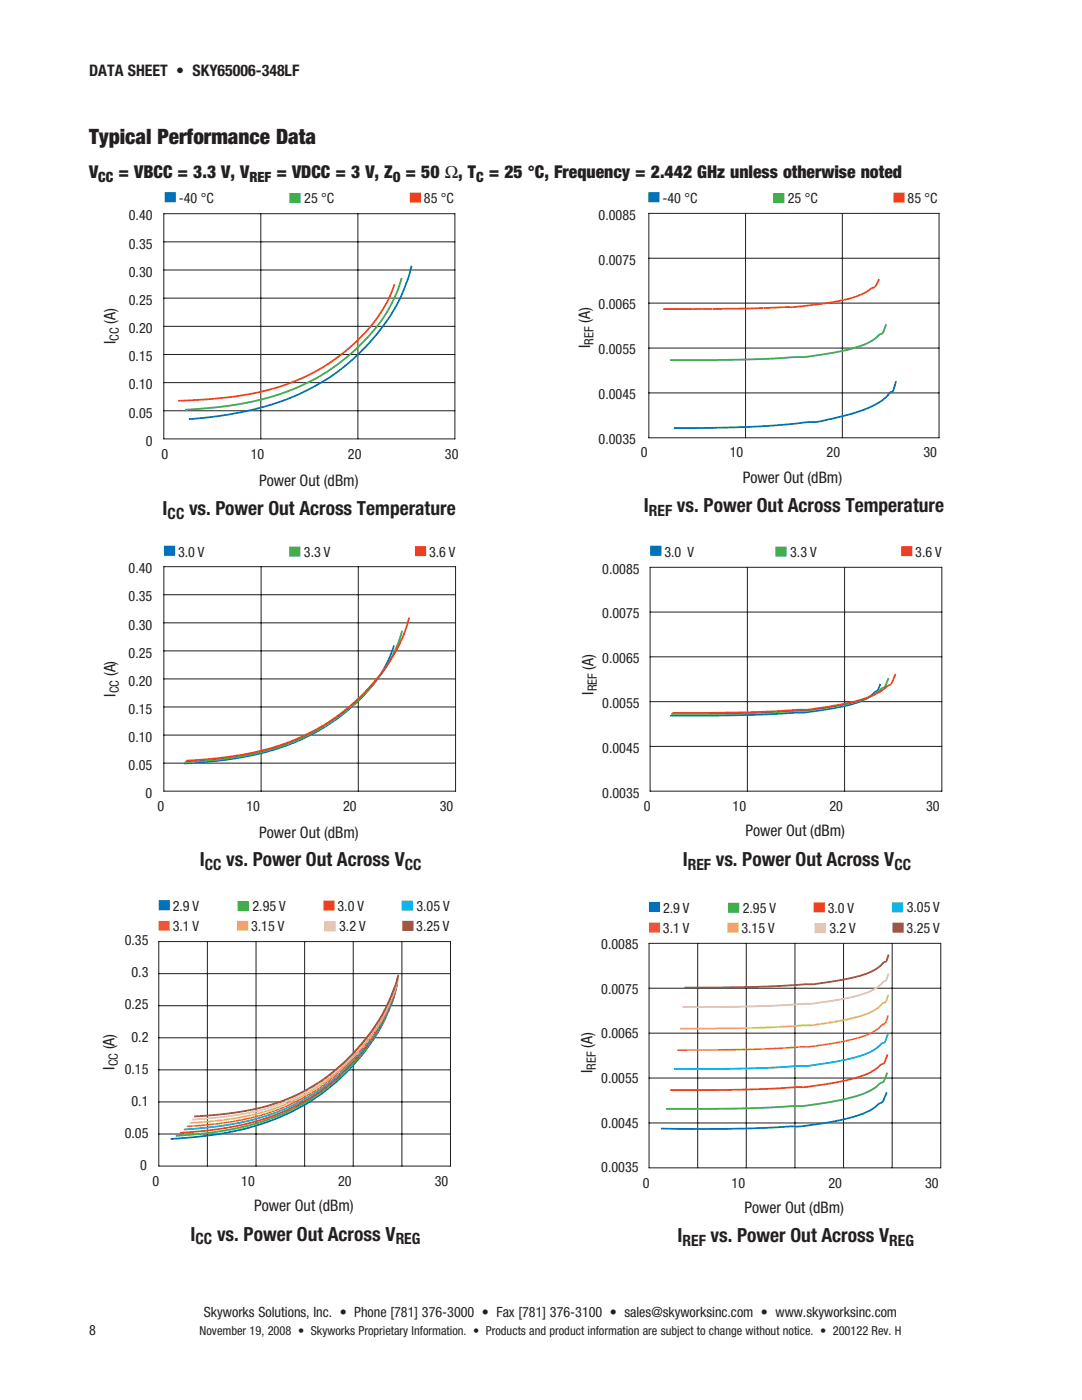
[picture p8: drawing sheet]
<svg xmlns="http://www.w3.org/2000/svg" width="216mm" height="279mm" viewBox="0 0 216 279" stroke-linecap="round" stroke-linejoin="round" font-family="sans-serif">
<defs><g id="words">
<text font-size="4.2" fill="#231f20" x="17.8" y="28.8">Typical Performance Data</text>
<g font-size="3.9" fill="#231f20">
<text x="32.5" y="102.7">I</text>
<text x="37.7" y="102.7">vs. Power Out across temperature</text>
<text x="128.5" y="102.2">I</text>
<text x="135.1" y="102.2">vs. Power Out across temperature</text>
<text x="39.9" y="172.8">I</text>
<text x="45.1" y="172.8">vs. Power Out across V</text>
<text x="136.2" y="172.8">I</text>
<text x="142.8" y="172.8">vs. Power Out across V</text>
<text x="38" y="247.6">I</text>
<text x="43.3" y="247.6">vs. Power Out across V</text>
<text x="135.2" y="247.9">I</text>
<text x="141.8" y="247.9">vs. Power Out across V</text>
</g>
<g font-size="3.5" fill="#231f20">
<text x="17.8" y="35.5">V</text>
<text x="23.7" y="35.5">= VBCC = 3.3 V, V</text>
<text x="55.1" y="35.5">= VDCC = 3 V, Z</text>
<text x="80.9" y="35.5">= 50 W, T</text>
<text x="97.5" y="35.5">= 25 °C, Frequency = 2.442 GHz unless otherwise noted</text>
</g>
<g font-size="3.2" fill="#231f20">
<text x="17.8" y="15.2">Data Sheet • SKY65006-348LF</text>
<text x="23.1" y="64.6" transform="rotate(-90 23.1 64.6)">(A)</text>
<text x="117.8" y="64.4" transform="rotate(-90 117.8 64.4)">(A)</text>
<text x="23.1" y="68.7" transform="rotate(-90 23.1 68.7)">I</text>
<text x="117.8" y="69.4" transform="rotate(-90 117.8 69.4)">I</text>
<text x="51.7" y="96.9">Power Out (dBm)</text>
<text x="148.2" y="96.4">Power Out (dBm)</text>
<text x="23.1" y="135" transform="rotate(-90 23.1 135)">(A)</text>
<text x="118.4" y="133.6" transform="rotate(-90 118.4 133.6)">(A)</text>
<text x="23.1" y="139" transform="rotate(-90 23.1 139)">I</text>
<text x="118.4" y="138.6" transform="rotate(-90 118.4 138.6)">I</text>
<text x="51.7" y="167.2">Power Out (dBm)</text>
<text x="148.8" y="166.9">Power Out (dBm)</text>
<text x="22.9" y="209.4" transform="rotate(-90 22.9 209.4)">(A)</text>
<text x="118.3" y="209.1" transform="rotate(-90 118.3 209.1)">(A)</text>
<text x="22.9" y="213.5" transform="rotate(-90 22.9 213.5)">I</text>
<text x="118.3" y="214.2" transform="rotate(-90 118.3 214.2)">I</text>
<text x="50.7" y="241.7">Power Out (dBm)</text>
<text x="148.5" y="242.1">Power Out (dBm)</text>
</g>
<g font-size="3.1" fill="#231f20">
<text x="33.5" y="103.5">CC</text>
<text x="129.5" y="103">ReF</text>
<text x="40.9" y="173.5">CC</text>
<text x="80.8" y="173.5">CC</text>
<text x="137.2" y="173.5">ReF</text>
<text x="178.5" y="173.5">CC</text>
<text x="39" y="248.4">CC</text>
<text x="79" y="248.4">ReG</text>
<text x="136.2" y="248.7">ReF</text>
<text x="177.4" y="248.7">ReG</text>
</g>
<g font-size="2.8" fill="#231f20">
<text x="19.6" y="36.2">CC</text>
<text x="35.7" y="40.5">-40 °C</text>
<text x="49.8" y="36.2">REF</text>
<text x="60.7" y="40.5">25 °C</text>
<text x="78.4" y="36.2">O</text>
<text x="84.6" y="40.5">85 °C</text>
<text x="95" y="36.2">C</text>
<text x="132.2" y="40.5">-40 °C</text>
<text x="157.2" y="40.5">25 °C</text>
<text x="181.1" y="40.5">85 °C</text>
<text x="25.7" y="44">0.40</text>
<text x="119.5" y="43.8">0.0085</text>
<text x="25.7" y="49.6">0.35</text>
<text x="119.5" y="52.8">0.0075</text>
<text x="25.7" y="55.2">0.30</text>
<text x="25.7" y="60.8">0.25</text>
<text x="119.5" y="61.8">0.0065</text>
<text x="25.7" y="66.5">0.20</text>
<text x="119.5" y="70.7">0.0055</text>
<text x="25.7" y="72.1">0.15</text>
<text x="25.7" y="77.7">0.10</text>
<text x="25.7" y="83.3">0.05</text>
<text x="119.5" y="79.7">0.0045</text>
<text x="29.1" y="88.9">0</text>
<text x="119.5" y="88.6">0.0035</text>
<text x="32.2" y="91.5">0</text>
<text x="50" y="91.5">10</text>
<text x="69.4" y="91.5">20</text>
<text x="88.8" y="91.5">30</text>
<text x="127.9" y="91.3">0</text>
<text x="145.6" y="91.3">10</text>
<text x="164.9" y="91.3">20</text>
<text x="184.2" y="91.3">30</text>
<text x="35.5" y="111.1">3.0 V</text>
<text x="60.6" y="111.1">3.3 V</text>
<text x="85.6" y="111.1">3.6 V</text>
<text x="132.6" y="111.1">3.0 V</text>
<text x="157.7" y="111.1">3.3 V</text>
<text x="182.6" y="111.1">3.6 V</text>
<text x="25.6" y="114.4">0.40</text>
<text x="120.2" y="114.5">0.0085</text>
<text x="25.6" y="120">0.35</text>
<text x="25.6" y="125.6">0.30</text>
<text x="120.2" y="123.4">0.0075</text>
<text x="25.6" y="131.2">0.25</text>
<text x="25.6" y="136.8">0.20</text>
<text x="120.2" y="132.3">0.0065</text>
<text x="25.6" y="142.4">0.15</text>
<text x="120.2" y="141.3">0.0055</text>
<text x="25.6" y="148">0.10</text>
<text x="25.6" y="153.6">0.05</text>
<text x="120.2" y="150.2">0.0045</text>
<text x="29" y="159.2">0</text>
<text x="31.4" y="161.8">0</text>
<text x="49.2" y="161.8">10</text>
<text x="68.5" y="161.8">20</text>
<text x="87.8" y="161.8">30</text>
<text x="120.2" y="159.2">0.0035</text>
<text x="128.5" y="161.8">0</text>
<text x="146.2" y="161.8">10</text>
<text x="165.5" y="161.8">20</text>
<text x="184.8" y="161.8">30</text>
<text x="34.5" y="185.9">3.1 V</text>
<text x="34.5" y="181.8">2.9 V</text>
<text x="50.1" y="185.9">3.15 V</text>
<text x="50.4" y="181.8">2.95 V</text>
<text x="67.3" y="181.8">3.0 V</text>
<text x="67.7" y="185.9">3.2 V</text>
<text x="83.1" y="185.9">3.25 V</text>
<text x="83.1" y="181.7">3.05 V</text>
<text x="132.3" y="182.2">2.9 V</text>
<text x="148.2" y="182.2">2.95 V</text>
<text x="165.2" y="182.2">3.0 V</text>
<text x="180.9" y="182.1">3.05 V</text>
<text x="24.9" y="188.7">0.35</text>
<text x="120" y="189.4">0.0085</text>
<text x="132.3" y="186.2">3.1 V</text>
<text x="147.9" y="186.2">3.15 V</text>
<text x="165.5" y="186.2">3.2 V</text>
<text x="180.9" y="186.2">3.25 V</text>
<text x="26.2" y="195.1">0.3</text>
<text x="24.9" y="201.5">0.25</text>
<text x="120" y="198.3">0.0075</text>
<text x="26.2" y="207.9">0.2</text>
<text x="120" y="207.2">0.0065</text>
<text x="24.9" y="214.3">0.15</text>
<text x="26.2" y="220.7">0.1</text>
<text x="120" y="216.1">0.0055</text>
<text x="24.9" y="227.1">0.05</text>
<text x="120" y="225">0.0045</text>
<text x="28" y="233.5">0</text>
<text x="120" y="233.9">0.0035</text>
<text x="30.4" y="236.6">0</text>
<text x="48.1" y="236.6">10</text>
<text x="67.5" y="236.6">20</text>
<text x="86.8" y="236.6">30</text>
<text x="128.2" y="237">0</text>
<text x="146" y="237">10</text>
<text x="165.3" y="237">20</text>
<text x="184.6" y="237">30</text>
<text x="40.7" y="262.9">Skyworks Solutions, Inc. • Phone [781] 376-3000 • Fax [781] 376-3100 • sales@skyworksinc.com • www.skyworksinc.com</text>
<text x="17.8" y="266.5">8</text>
</g>
<g font-size="2.5" fill="#231f20">
<text x="23.7" y="68" transform="rotate(-90 23.7 68)">CC</text>
<text x="118.4" y="68.8" transform="rotate(-90 118.4 68.8)">REF</text>
<text x="119.1" y="138" transform="rotate(-90 119.1 138)">REF</text>
<text x="23.7" y="138.4" transform="rotate(-90 23.7 138.4)">CC</text>
<text x="23.5" y="212.8" transform="rotate(-90 23.5 212.8)">CC</text>
<text x="118.9" y="213.5" transform="rotate(-90 118.9 213.5)">REF</text>
<text x="39.8" y="266.5">November 19, 2008 • Skyworks Proprietary Information. • Products and product information are subject to change without notice. • 200122 Rev. H</text>
</g>
</g></defs>
<path d="M32.7 42.7h58.1v44.9h-58.1zM32.7 59.5h58.1M32.7 53.9h58.1M32.7 48.3h58.1M52 42.7v44.9M71.4 42.7v44.9M32.7 76.4h58.1M32.7 70.7h58.1M32.7 65.1h58.1M32.7 82h58.1" fill="none" stroke="#231f20" stroke-width=".2"/>
<path d="M82.1 53l-.8 2.8a40.1 40.1 0 0 1-15.7 19.6 50.5 50.5 0 0 1-21.6 7.6l-6.3 .7" fill="none" stroke="#0072bc" stroke-width=".35"/>
<path d="M80.1 55.5l-.4 1.3a30 30 0 0 1-9.1 13.3 42.7 42.7 0 0 1-22.5 10.5l-5.2 .7-6 .5" fill="none" stroke="#40ae49" stroke-width=".35"/>
<path d="M78.7 56.7l-.4 1.1a27.5 27.5 0 0 1-6.7 9.8 40.8 40.8 0 0 1-24.1 11.4l-6 .7-6 .3" fill="none" stroke="#ef3e22" stroke-width=".35"/>
<path d="M82 38.6h1.8v1.7h-1.8z" fill="#ef3e22"/>
<path d="M82 38.6h1.8v1.7h-1.8z" fill="none" stroke="#ef3e22" stroke-width=".35"/>
<path d="M33 38.5h1.9v1.7h-1.9z" fill="#0072bc"/>
<path d="M33 38.5h1.9v1.7h-1.9z" fill="none" stroke="#0072bc" stroke-width=".35"/>
<path d="M57.9 38.7h1.9v1.7h-1.9z" fill="#40ae49"/>
<path d="M57.9 38.7h1.9v1.7h-1.9zM80.2 125.9l-.3 1.3a28.1 28.1 0 0 1-6.7 10.8 42.4 42.4 0 0 1-25.1 12.9l-5.1 .7-6.1 .5" fill="none" stroke="#40ae49" stroke-width=".35"/>
<path d="M83 109.2h1.9v1.6h-1.9z" fill="#ef3e22" stroke="#ef3e22" stroke-width=".35"/>
<path d="M32.9 109.1h1.9v1.6h-1.9z" fill="#0072bc" stroke="#0072bc" stroke-width=".35"/>
<g fill="#40ae49" stroke="#40ae49" stroke-width=".35">
<path d="M57.9 109.3h1.9v1.6h-1.9z"/>
<path d="M35.1 226.7l2-.2z"/>
<path d="M37.1 226.5l2.1-.1z"/>
<path d="M39.2 226.4l2-.3z"/>
<path d="M41.2 226.1l2.1-.2z"/>
<path d="M43.3 225.9l2-.4z"/>
<path d="M45.3 225.5l2.1-.4z"/>
<path d="M47.4 225.1l2.2-.5z"/>
<path d="M49.6 224.6l2.1-.6z"/>
<path d="M51.7 224l2.2-.7z"/>
<path d="M53.9 223.3l2.2-.9z"/>
<path d="M56.1 222.4l2.3-1z"/>
<path d="M58.4 221.4l2.2-1.2z"/>
<path d="M60.6 220.2l1.7-1z"/>
<path d="M62.3 219.2l2.2-1.5z"/>
<path d="M64.5 217.7l2.1-1.7z"/>
<path d="M66.6 216l2.1-2z"/>
<path d="M70.8 211.9l-2.1 2.1z"/>
<path d="M72.8 209.6l-2 2.3z"/>
<path d="M74.5 207.2l-1.7 2.4z"/>
<path d="M75.8 205l-1.3 2.2z"/>
<path d="M76.9 202.9l-1.1 2.1z"/>
<path d="M77.8 200.9l-.9 2z"/>
<path d="M78.4 199.4l-.6 1.5z"/>
<path d="M78.9 197.8l-.5 1.6z"/>
<path d="M79.2 196.5l-.3 1.3z"/>
</g>
<g fill="none" stroke="#231f20" stroke-width=".2">
<path d="M32.7 113.1h58.2v44.8h-58.2zM32.7 118.7h58.2M52.1 113.1v44.8M71.5 113.1v44.8M32.7 135.5h58.2M32.7 129.9h58.2M32.7 124.3h58.2M32.7 152.3h58.2M32.7 146.7h58.2M32.7 141.1h58.2M31.7 187.9h58.2v44.8h-58.2zM31.7 194.3h58.2"/>
<path d="M41.4 187.9v44.8M51.1 187.9v44.8M60.8 187.9v44.8M70.5 187.9v44.8M80.2 187.9v44.8M31.7 219.9h58.2M31.7 213.5h58.2M31.7 207.1h58.2M31.7 200.7h58.2M31.7 226.3h58.2"/>
</g>
<path d="M78.6 128.8l-.3 1.1a26.6 26.6 0 0 1-8.6 11.6 43.5 43.5 0 0 1-22.9 9.9l-5.1 .6-5 .4M79.1 197.1l-1.2 3.9a41.9 41.9 0 0 1-31.4 24.8l-6.3 1-6.1 .5" fill="none" stroke="#0072bc" stroke-width=".35"/>
<path d="M81.7 123.3l-.1 .3a31 31 0 0 1-7 12.6 43 43 0 0 1-27.3 14.6l-4.1 .5-6.1 .5M79.3 196.1l-1.1 3.6a41 41 0 0 1-17.6 20.1 48.6 48.6 0 0 1-20.6 6l-4.1 .3" fill="none" stroke="#ef3e22" stroke-width=".35"/>
<path d="M79.3 195.7l-.9 3.4a41 41 0 0 1-33.7 25.5l-8 .8" fill="none" stroke="#00b2eb" stroke-width=".35"/>
<path d="M79.4 195.4l-.9 3.1a40.5 40.5 0 0 1-33.2 25.5l-8 .8" fill="none" stroke="#f89c1c" stroke-width=".35"/>
<path d="M79.4 195.1l-.8 2.9a39.9 39.9 0 0 1-32.8 25.4l-8 .7" fill="none" stroke="#d6df21" stroke-width=".35"/>
<path d="M79.5 194.8l-.9 2.9a39.3 39.3 0 0 1-33.3 25.1l-6.9 .6" fill="none" stroke="#f499b9" stroke-width=".35"/>
<path d="M79.5 194.5l-.8 2.7a38.7 38.7 0 0 1-33.1 25l-6.9 .6" fill="none" stroke="#954a35" stroke-width=".35"/>
<path d="M31.8 184h1.9v1.6h-1.9z" fill="#f89c1c" stroke="#f89c1c" stroke-width=".35"/>
<path d="M47.5 184h1.9v1.6h-1.9z" fill="#d6df21" stroke="#d6df21" stroke-width=".35"/>
<path d="M80.3 179.9h1.9v1.6h-1.9z" fill="#00b2eb"/>
<path d="M80.3 179.9h1.9v1.6h-1.9z" fill="none" stroke="#00b2eb" stroke-width=".35"/>
<path d="M80.4 183.9h1.9v1.7h-1.9z" fill="#954a35" stroke="#954a35" stroke-width=".35"/>
<path d="M64.9 184h1.9v1.7h-1.9z" fill="#f499b9" stroke="#f499b9" stroke-width=".35"/>
<path d="M64.7 179.9h1.9v1.7h-1.9z" fill="#ef3e22"/>
<path d="M64.7 179.9h1.9v1.7h-1.9z" fill="none" stroke="#ef3e22" stroke-width=".35"/>
<path d="M31.8 179.8h1.9v1.7h-1.9z" fill="#0072bc"/>
<path d="M178.8 76.1l-.5 1.6a.9 .9 0 0 1-.7 .7 10.5 10.5 0 0 1-5.6 3.5 49.9 49.9 0 0 1-9.9 2.3h-.6a206.5 206.5 0 0 1-27 1.2M31.8 179.8h1.9v1.7h-1.9z" fill="none" stroke="#0072bc" stroke-width=".35"/>
<path d="M47.6 180h1.9v1.6h-1.9z" fill="#40ae49" stroke="#40ae49" stroke-width=".35"/>
<path d="M129.5 42.6h57.9v44.8h-57.9zM129.5 51.5h57.9M148.8 42.6v44.8M168.1 42.6v44.8M129.5 78.4h57.9M129.5 69.5h57.9M129.5 60.5h57.9" fill="none" stroke="#231f20" stroke-width=".2"/>
<path d="M176.8 64.7l-.6 1.7-.4 .2a12.1 12.1 0 0 1-6.1 3.1 45 45 0 0 1-11.4 1.6l-10.3 .5-14.3 .1" fill="none" stroke="#40ae49" stroke-width=".35"/>
<g fill="#ef3e22" stroke="#ef3e22" stroke-width=".35">
<path d="M132.3 61.7h2z"/>
<path d="M134.3 61.7h2z"/>
<path d="M136.3 61.7h1.9z"/>
<path d="M138.2 61.7h2z"/>
<path d="M140.2 61.7h2z"/>
<path d="M142.2 61.7l2-.1z"/>
<path d="M144.2 61.6h2.1z"/>
<path d="M146.3 61.6h2z"/>
<path d="M148.3 61.6l2-.1z"/>
<path d="M150.3 61.5h2.1z"/>
<path d="M152.4 61.5l2.1-.1z"/>
<path d="M154.5 61.4l2.1-.1z"/>
<path d="M156.6 61.3h1.6z"/>
<path d="M158.2 61.3l2-.2z"/>
<path d="M160.2 61.1l2.1-.2z"/>
<path d="M162.3 60.9l2-.3z"/>
<path d="M164.3 60.6l2.1-.3z"/>
<path d="M166.4 60.3l1.9-.4z"/>
<path d="M168.3 59.9l1.9-.5z"/>
<path d="M170.2 59.4l1.5-.5z"/>
<path d="M171.7 58.9l1.2-.7z"/>
<path d="M172.9 58.2l1-.7z"/>
<path d="M173.9 57.5l.7-.2z"/>
<path d="M175.1 56.4l-.5 .9z"/>
<path d="M175.4 55.7l-.3 .7z"/>
</g>
<path d="M178.5 38.6h1.8v1.7h-1.8z" fill="#ef3e22"/>
<path d="M178.5 38.6h1.8v1.7h-1.8z" fill="none" stroke="#ef3e22" stroke-width=".35"/>
<path d="M129.5 38.5h1.9v1.7h-1.9z" fill="#0072bc"/>
<path d="M129.5 38.5h1.9v1.7h-1.9z" fill="none" stroke="#0072bc" stroke-width=".35"/>
<path d="M154.4 38.7h1.9v1.7h-1.9z" fill="#40ae49"/>
<path d="M154.4 38.7h1.9v1.7h-1.9z" fill="none" stroke="#40ae49" stroke-width=".35"/>
<g fill="#ef3e22" stroke="#ef3e22" stroke-width=".35">
<path d="M180 109.2h1.9v1.6h-1.9z"/>
<path d="M134.2 142.3h2z"/>
<path d="M136.2 142.3h2z"/>
<path d="M138.2 142.3h2z"/>
<path d="M140.2 142.3h2.1z"/>
<path d="M142.3 142.3l2-.1z"/>
<path d="M144.3 142.2h2.1z"/>
<path d="M146.4 142.2h2.1z"/>
<path d="M148.5 142.2l2.1-.1z"/>
<path d="M150.6 142.1l2.2-.1z"/>
<path d="M152.8 142l2.2-.1z"/>
<path d="M155 141.9l2.2-.1z"/>
<path d="M157.2 141.8l2.2-.2z"/>
<path d="M159.4 141.6h1.7z"/>
<path d="M161.1 141.6l2.1-.3z"/>
<path d="M163.2 141.3l2.1-.3z"/>
<path d="M165.3 141l2.2-.3z"/>
<path d="M167.5 140.7l2.1-.5z"/>
<path d="M169.6 140.2l2-.5z"/>
<path d="M171.6 139.7l1.8-.6z"/>
<path d="M173.4 139.1l1.5-.7z"/>
<path d="M174.9 138.4l1.2-.7z"/>
<path d="M176.1 137.7l1-.8z"/>
<path d="M177.1 136.9l.6-.3z"/>
<path d="M178.3 135.5l-.6 1.1z"/>
<path d="M178.7 134.5l-.4 1z"/>
</g>
<path d="M129.9 109.1h1.9v1.6h-1.9z" fill="#0072bc" stroke="#0072bc" stroke-width=".35"/>
<g fill="#40ae49" stroke="#40ae49" stroke-width=".35">
<path d="M154.9 109.3h1.9v1.6h-1.9z"/>
<path d="M133.9 142.5h2.1z"/>
<path d="M136 142.5h2z"/>
<path d="M138 142.5h2z"/>
<path d="M140 142.5h2.1z"/>
<path d="M142.1 142.5l2-.1z"/>
<path d="M144.1 142.4h2.1z"/>
<path d="M146.2 142.4h2.1z"/>
<path d="M148.3 142.4l2.1-.1z"/>
<path d="M150.4 142.3l2.2-.1z"/>
<path d="M152.6 142.2l2.2-.1z"/>
<path d="M154.8 142.1l2.2-.1z"/>
<path d="M157 142l2.2-.1z"/>
<path d="M159.2 141.9h1.6z"/>
<path d="M160.8 141.9l2.2-.3z"/>
<path d="M163 141.6l2.1-.4z"/>
<path d="M165.1 141.2l2.1-.3z"/>
<path d="M167.2 140.9l2-.4z"/>
<path d="M169.2 140.5l1.9-.5z"/>
<path d="M171.1 140l1.7-.6z"/>
<path d="M172.8 139.4l1.3-.6z"/>
<path d="M174.1 138.8l1.1-.7z"/>
<path d="M175.2 138.1l.8-.7z"/>
<path d="M176 137.4l.5-.3z"/>
<path d="M177 136.1l-.5 1z"/>
<path d="M177.3 135.3l-.3 .8z"/>
</g>
<path d="M129.7 113.2h58.2v44.7h-58.2zM149.1 113.2v44.7M168.5 113.2v44.7M129.7 131.1h58.2M129.7 122.2h58.2M129.7 149h58.2M129.7 140h58.2" fill="none" stroke="#231f20" stroke-width=".2"/>
<path d="M175.6 136.5a1.85 1.85 0 0 1-1.1 1.7 11.4 11.4 0 0 1-6.3 2.8 51.8 51.8 0 0 1-11.5 1.4l-9.7 .3-13.3 .1" fill="none" stroke="#0072bc" stroke-width=".35"/>
<path d="M129.7 184.3h1.8v1.7h-1.8z" fill="#f89c1c" stroke="#f89c1c" stroke-width=".35"/>
<path d="M145.3 184.3h1.9v1.7h-1.9z" fill="#d6df21" stroke="#d6df21" stroke-width=".35"/>
<path d="M178.1 180.3h1.9v1.6h-1.9z" fill="#00b2eb"/>
<path d="M178.1 180.3h1.9v1.6h-1.9z" fill="none" stroke="#00b2eb" stroke-width=".35"/>
<path d="M178.3 184.3h1.9v1.6h-1.9z" fill="#954a35" stroke="#954a35" stroke-width=".35"/>
<path d="M162.7 184.4h1.9v1.6h-1.9z" fill="#f499b9" stroke="#f499b9" stroke-width=".35"/>
<path d="M162.5 180.3h1.9v1.6h-1.9z" fill="#ef3e22"/>
<path d="M162.5 180.3h1.9v1.6h-1.9z" fill="none" stroke="#ef3e22" stroke-width=".35"/>
<path d="M129.7 180.2h1.8v1.6h-1.8z" fill="#0072bc"/>
<path d="M129.7 180.2h1.8v1.6h-1.8zM176.9 218l-.8 1.9-.5 .3a12.9 12.9 0 0 1-6.4 3l-1.6 .4a41.3 41.3 0 0 1-9.3 1.2l-12.9 .5-13.5-.1" fill="none" stroke="#0072bc" stroke-width=".35"/>
<path d="M145.4 180.4h1.9v1.6h-1.9z" fill="#40ae49" stroke="#40ae49" stroke-width=".35"/>
<path d="M129.5 188.3h58.2v44.8h-58.2zM129.5 197.2h58.2M139.2 188.3v44.8M148.9 188.3v44.8M158.6 188.3v44.8M168.3 188.3v44.8M178 188.3v44.8M129.5 215.1h58.2M129.5 206.2h58.2M129.5 224.1h58.2" fill="none" stroke="#231f20" stroke-width=".2"/>
<path d="M177 214.1l-.7 1.7-.5 .3a12.5 12.5 0 0 1-6.6 3.1l-1.1 .3a40.5 40.5 0 0 1-9.2 1.2l-10.4 .5-15.6 .1" fill="none" stroke="#40ae49" stroke-width=".35"/>
<path d="M177.1 210.4l-.7 1.8a3.5 3.5 0 0 0-1.7 1.2 22.7 22.7 0 0 1-8.8 2.8l-5 .7-6.9 .4-9.1 .2-11.2 .1" fill="none" stroke="#ef3e22" stroke-width=".35"/>
<path d="M177.2 206.4l-.6 1.5-.5 .3a11.4 11.4 0 0 1-6.3 3l-1.4 .4a41.3 41.3 0 0 1-8.3 1.1l-10.3 .5-15.3 .2" fill="none" stroke="#00b2eb" stroke-width=".35"/>
<path d="M177.2 202.7l-.5 1.4-.5 .3a10.9 10.9 0 0 1-6.1 3l-1.5 .4a100.8 100.8 0 0 1-18.4 1.6l-15.1 .2" fill="none" stroke="#f89c1c" stroke-width=".35"/>
<path d="M177.3 198.5l-.6 1.5a3 3 0 0 0-1.5 1.1 17.3 17.3 0 0 1-7.3 2.6l-5.9 .9-7.1 .4-8.3 .2-10.9 .1" fill="none" stroke="#d6df21" stroke-width=".35"/>
<path d="M177.3 194.3a1.84 1.84 0 0 1-.8 1.5l-.1 .1a10.2 10.2 0 0 1-5.8 3l-1 .2a105 105 0 0 1-20.5 1.8l-12.9 .1" fill="none" stroke="#f499b9" stroke-width=".35"/>
<path d="M177.3 190.5v.1a1.69 1.69 0 0 1-.8 1.4h-.1a9.6 9.6 0 0 1-5.7 3l-.4 .1a93.7 93.7 0 0 1-18.3 1.8l-15.4 .2" fill="none" stroke="#954a35" stroke-width=".35"/>
<use href="#words"/>
</svg>
